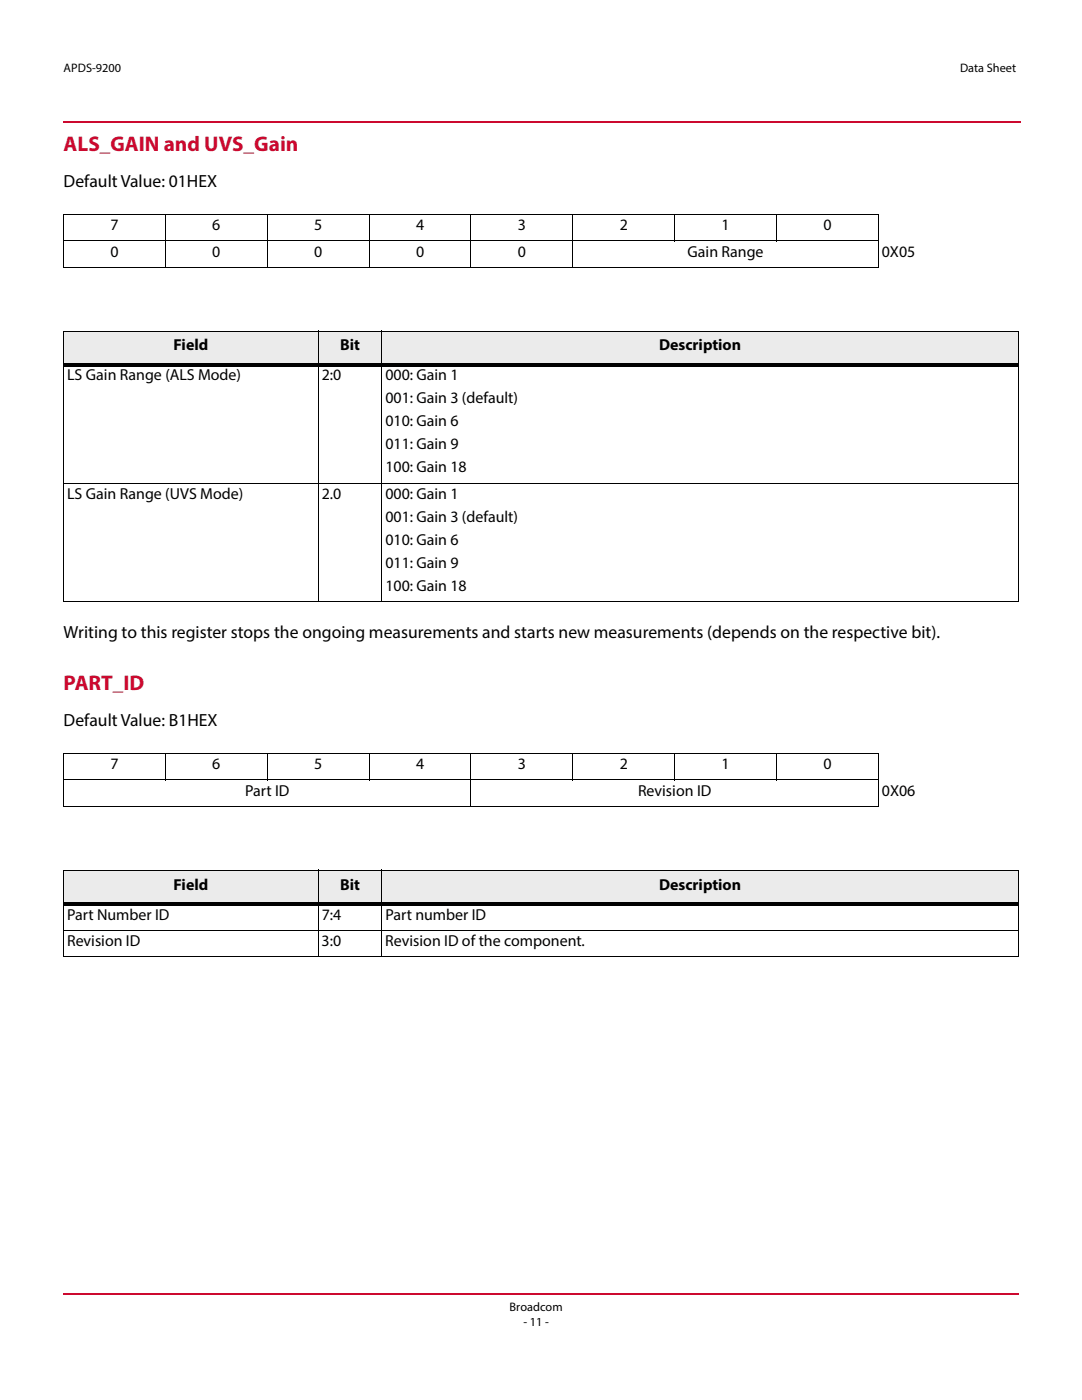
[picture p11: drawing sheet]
<svg xmlns="http://www.w3.org/2000/svg" width="216mm" height="279mm" viewBox="0 0 216 279" stroke-linecap="round" stroke-linejoin="round" font-family="sans-serif">
<defs><g id="words">
<g font-size="4.2" fill="#cc092f">
<text x="12.7" y="30.1">ALS_GAIN and UVS_Gain</text>
<text x="12.7" y="137.7">PART_ID</text>
</g>
<g font-size="3.5">
<text x="12.7" y="37.4">Default Value: 01HEX</text>
<text x="12.7" y="127.3">Writing to this register stops the ongoing measurements and starts new measurements (depends on the respective bit).</text>
<text x="12.7" y="145">Default Value: B1HEX</text>
</g>
<g font-size="3.2">
<text x="22" y="46">7</text>
<text x="42.4" y="46">6</text>
<text x="62.7" y="46">5</text>
<text x="83" y="46">4</text>
<text x="103.3" y="46">3</text>
<text x="123.7" y="46">2</text>
<text x="144" y="46">1</text>
<text x="164.3" y="46">0</text>
<text x="22" y="51.2">0</text>
<text x="42.4" y="51.2">0</text>
<text x="62.7" y="51.2">0</text>
<text x="83" y="51.2">0</text>
<text x="103.3" y="51.2">0</text>
<text x="137.2" y="51.2">Gain Range</text>
<text x="176" y="51.2">0X05</text>
<text x="34.6" y="69.9">Field</text>
<text x="67.9" y="69.9">Bit</text>
<text x="131.5" y="69.9">Description</text>
<text x="13.4" y="75.9">LS Gain Range (ALS Mode)</text>
<text x="64.2" y="75.9">2:0</text>
<text x="76.9" y="75.9">000: Gain 1</text>
<text x="76.9" y="80.5">001: Gain 3 (default)</text>
<text x="76.9" y="85.1">010: Gain 6</text>
<text x="76.9" y="89.7">011: Gain 9</text>
<text x="76.9" y="94.3">100: Gain 18</text>
<text x="13.4" y="99.6">LS Gain Range (UVS Mode)</text>
<text x="64.2" y="99.6">2.0</text>
<text x="76.9" y="99.6">000: Gain 1</text>
<text x="76.9" y="104.2">001: Gain 3 (default)</text>
<text x="76.9" y="108.7">010: Gain 6</text>
<text x="76.9" y="113.3">011: Gain 9</text>
<text x="76.9" y="117.9">100: Gain 18</text>
<text x="22" y="153.5">7</text>
<text x="42.4" y="153.5">6</text>
<text x="62.7" y="153.5">5</text>
<text x="83" y="153.5">4</text>
<text x="103.3" y="153.5">3</text>
<text x="123.7" y="153.5">2</text>
<text x="144" y="153.5">1</text>
<text x="164.3" y="153.5">0</text>
<text x="48.9" y="158.8">Part ID</text>
<text x="127.3" y="158.8">Revision ID</text>
<text x="176" y="158.8">0X06</text>
<text x="34.6" y="177.5">Field</text>
<text x="67.9" y="177.5">Bit</text>
<text x="131.5" y="177.5">Description</text>
<text x="13.4" y="183.5">Part Number ID</text>
<text x="64.2" y="183.5">7:4</text>
<text x="76.9" y="183.5">Part number ID</text>
<text x="13.4" y="188.8">Revision ID</text>
<text x="64.2" y="188.8">3:0</text>
<text x="76.9" y="188.8">Revision ID of the component.</text>
</g>
<g font-size="2.5">
<text x="12.7" y="14.4">APDS-9200</text>
<text x="191.6" y="14.4">Data Sheet</text>
<text x="101.7" y="261.7">Broadcom</text>
<text x="104.4" y="264.5">- 11 -</text>
</g>
</g></defs>
<path d="M12.5 24.2h.2v.3h-.2z" fill="#cc092f"/>
<path d="M12.7 24.4h191.1" fill="none" stroke="#cc092f" stroke-width=".36"/>
<path d="M12.5 258.1h.2v.3h-.2z" fill="#cc092f"/>
<path d="M12.7 258.2h190.7" fill="none" stroke="#cc092f" stroke-width=".36"/>
<g fill="#ebebeb">
<path d="M12.7 66.1h50.8v6.6h-50.8z"/>
<path d="M63.5 66.1h12.7v6.6h-12.7z"/>
<path d="M76.2 66.1h127v6.6h-127z"/>
<path d="M12.7 173.7h50.8v6.7h-50.8z"/>
<path d="M63.5 173.7h12.7v6.7h-12.7z"/>
<path d="M76.2 173.7h127v6.7h-127z"/>
</g>
<g fill="none" stroke="#000" stroke-width=".2">
<path d="M12.6 42.8h162.7M12.6 48.1h162.7M12.6 53.4h162.7M12.7 42.9v10.4M33 42.7v10.7M53.3 42.7v10.7M73.7 42.7v10.7M94 42.7v10.7M114.3 42.7v10.7M134.6 42.7v5.5M154.9 42.7v5.5M175.3 42.9v10.4"/>
<path d="M12.6 66.1h190.7M12.7 66.1v53.9M63.5 66v54.1M76.2 66v54.1M203.2 66.1v53.9M12.6 96.4h190.7M12.6 120h190.7M12.6 150.4h162.7M12.6 155.7h162.7M12.7 150.5v10.4M33 150.3v5.4M53.3 150.3v5.4"/>
<path d="M73.7 150.3v5.4M94 150.3v10.7M114.3 150.3v5.4M134.6 150.3v5.4M154.9 150.3v5.4M175.3 150.5v10.4M12.6 161h162.7M12.6 173.7h190.7M12.7 173.7v17.2M63.5 173.6v17.4M76.2 173.6v17.4M203.2 173.7v17.2"/>
<path d="M12.6 185.7h190.7M12.6 190.9h190.7"/>
</g>
<path d="M12.6 72.4h190.7v.7h-190.7zM12.6 180h190.7v.7h-190.7z" fill="#000"/>
<use href="#words"/>
</svg>
